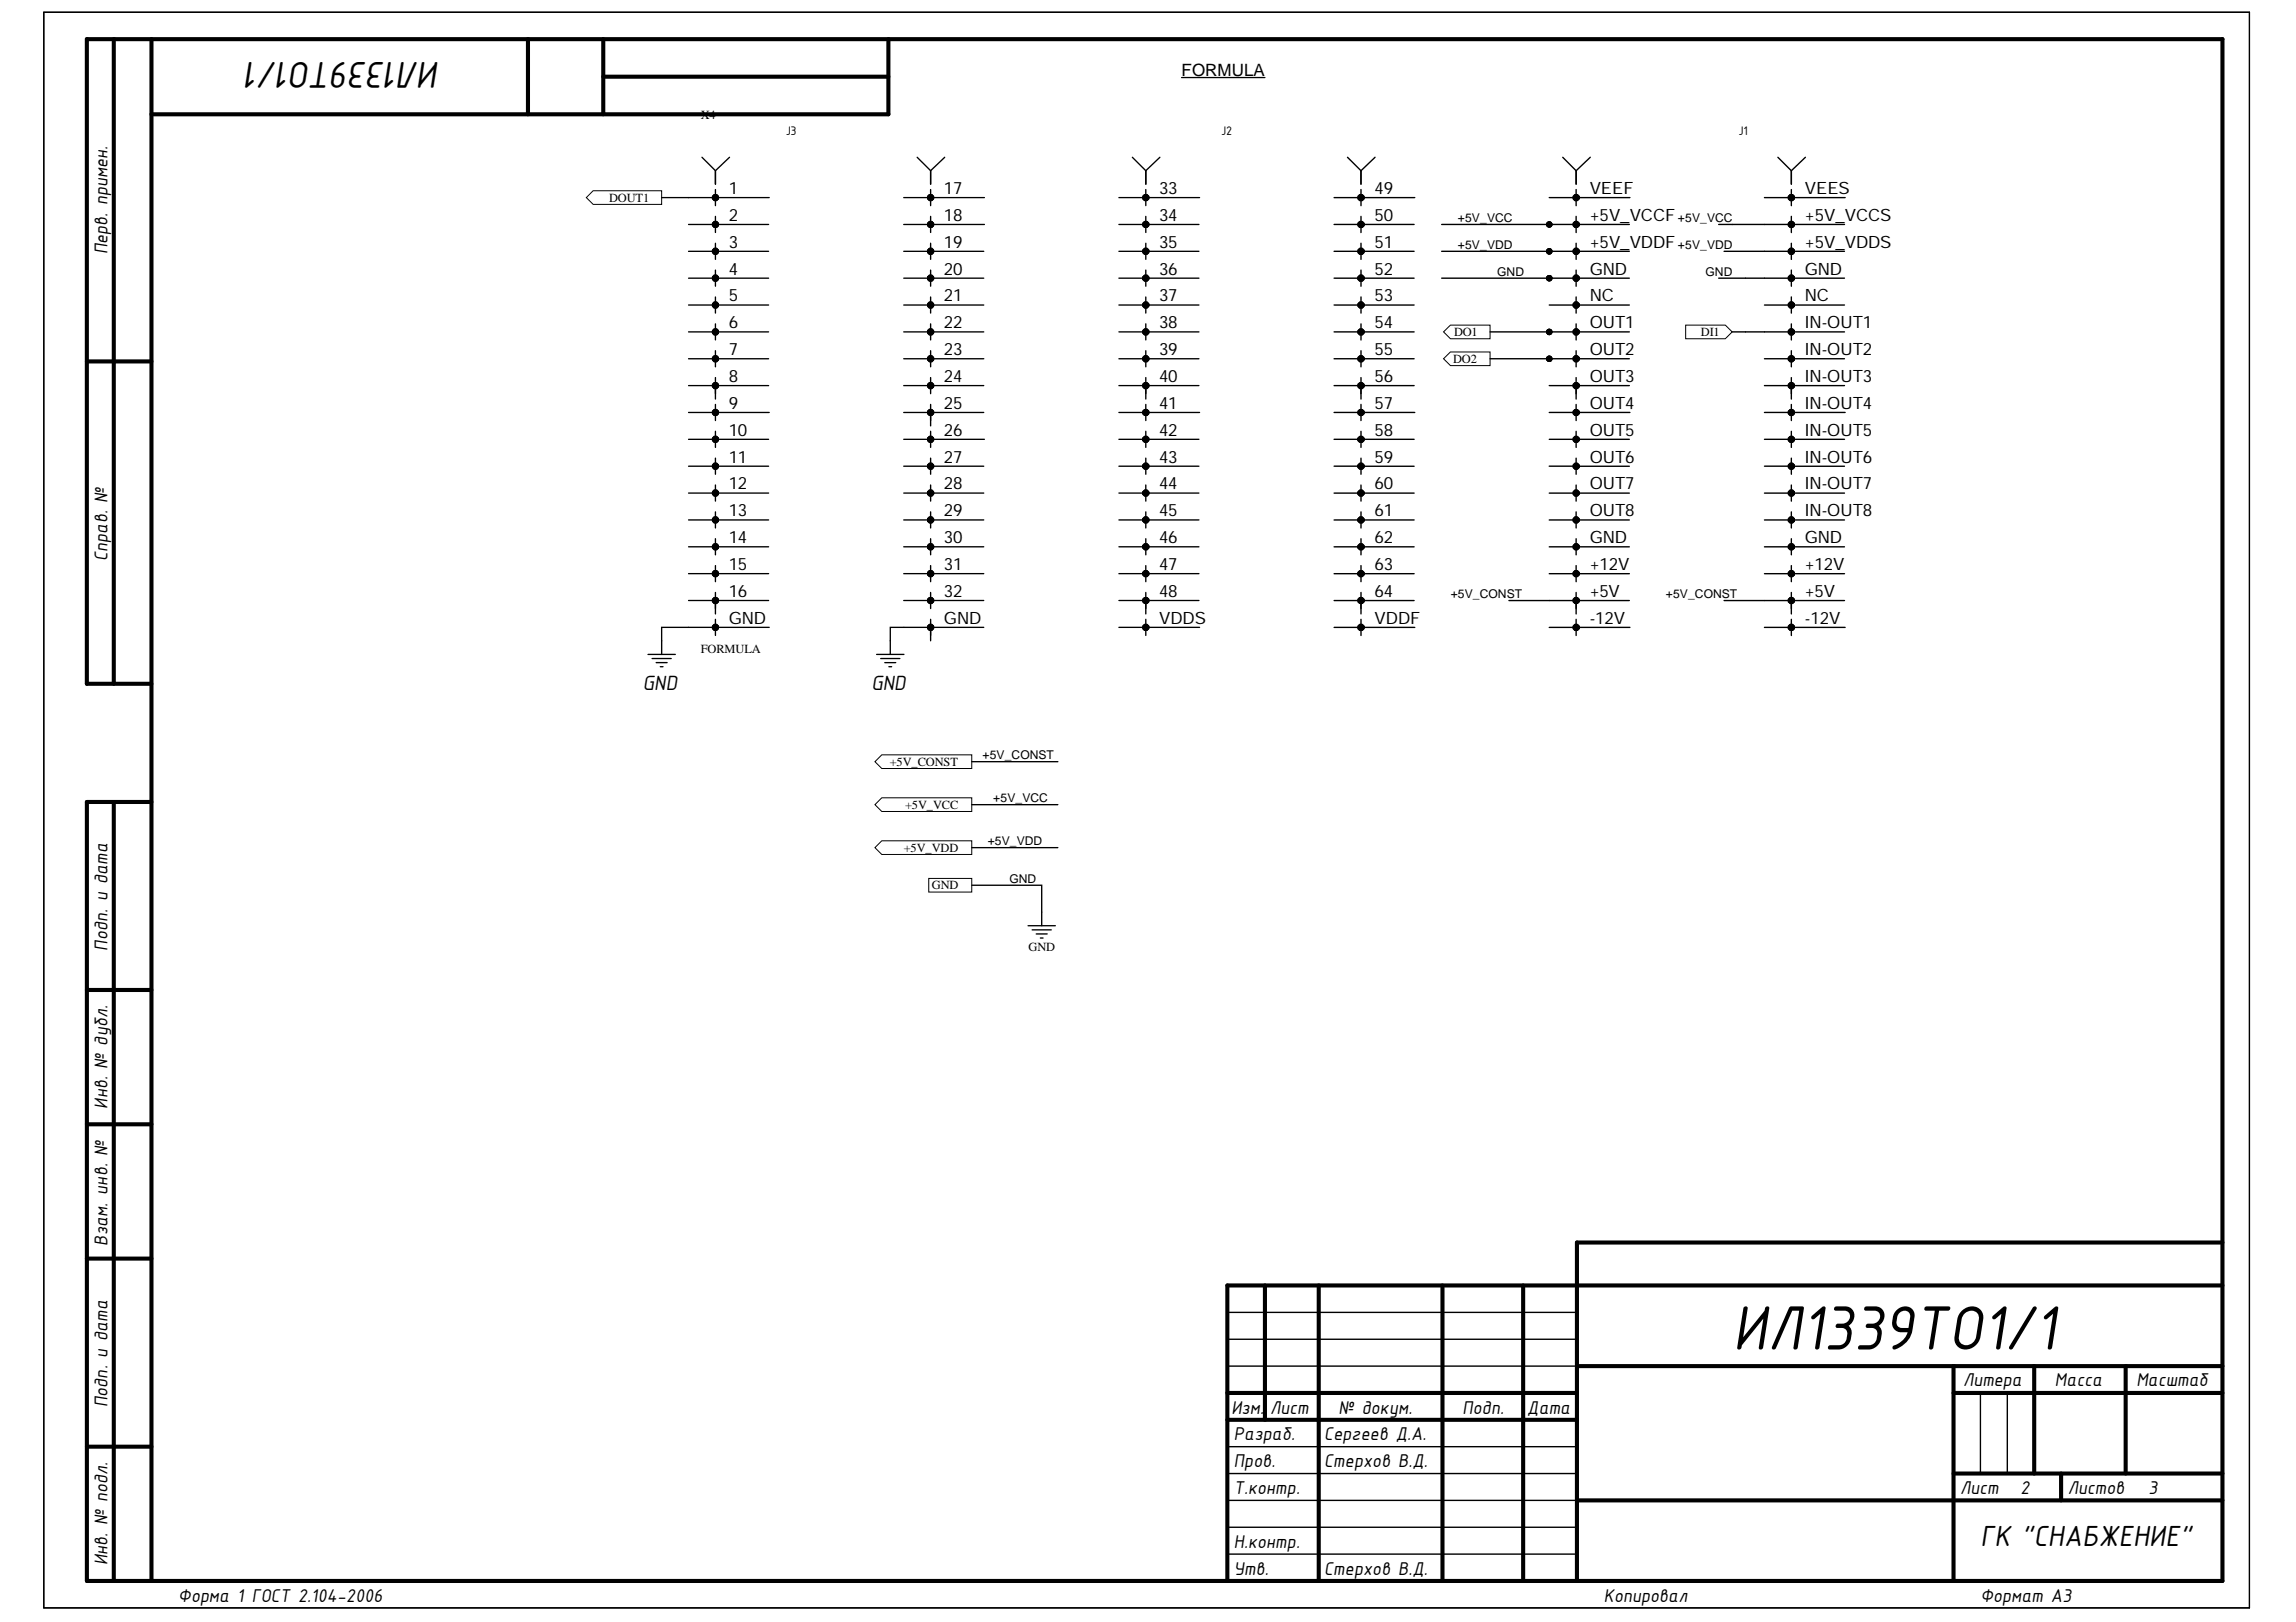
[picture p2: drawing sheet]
<svg xmlns="http://www.w3.org/2000/svg" width="297mm" height="210mm" viewBox="0 0 297 210" stroke-linecap="round" stroke-linejoin="round" font-family="sans-serif">
<defs><g id="words">
<text font-size="8.8" x="224.1" y="174.6">ИЛ1339ТО1/1</text>
<text font-size="5.3" x="56.9" y="8.1" transform="rotate(-180 56.9 8.1)">ИЛ1339ТО1/1</text>
<text font-size="4.1" x="256.2" y="200.1">ГК &quot;СНАБЖЕНИЕ&quot;</text>
<g font-size="2.9">
<text x="83.2" y="89.2">GND</text>
<text x="112.7" y="89.2">GND</text>
</g>
<g font-size="2.6">
<text x="13.9" y="32.9" transform="rotate(-90 13.9 32.9)">Перв. примен.</text>
<text x="13.9" y="72.6" transform="rotate(-90 13.9 72.6)">Справ. №</text>
<text x="13.9" y="123" transform="rotate(-90 13.9 123)">Подп. и дата</text>
<text x="13.9" y="143.5" transform="rotate(-90 13.9 143.5)">Инв. № дубл.</text>
<text x="13.9" y="161.2" transform="rotate(-90 13.9 161.2)">Взам. инв. №</text>
<text x="254" y="179.4">Литера</text>
<text x="265.9" y="179.4">Масса</text>
<text x="276.4" y="179.4">Масштаб</text>
<text x="13.9" y="182.1" transform="rotate(-90 13.9 182.1)">Подп. и дата</text>
<text x="159.3" y="182.9">Изм.</text>
<text x="164.3" y="182.9">Лист</text>
<text x="173.2" y="182.9">№ докум.</text>
<text x="189.2" y="182.9">Подп.</text>
<text x="197.6" y="182.9">Дата</text>
<text x="159.6" y="186.4">Разраб.</text>
<text x="159.6" y="189.9">Пров.</text>
<text x="171.3" y="186.4">Сергеев Д.А.</text>
<text x="171.3" y="189.9">Стерхов В.Д.</text>
<text x="159.6" y="193.4">Т.контр.</text>
<text x="253.6" y="193.4">Лист</text>
<text x="261.4" y="193.4">2</text>
<text x="267.5" y="193.4">Листов</text>
<text x="278" y="193.4">3</text>
<text x="13.9" y="202.5" transform="rotate(-90 13.9 202.5)">Инв. № подл.</text>
<text x="159.6" y="200.3">Н.контр.</text>
<text x="159.6" y="203.8">Утв.</text>
<text x="171.3" y="203.8">Стерхов В.Д.</text>
<text x="23.1" y="207.3">Форма 1 ГОСТ 2.104-2006</text>
<text x="207.5" y="207.3">Копировал</text>
<text x="256.2" y="207.3">Формат А3</text>
</g>
<g font-size="2.2">
<text x="152.9" y="9.8">FORMULA</text>
<text x="94.3" y="28.6">2</text>
<text x="94.3" y="25.1">1</text>
<text x="122.1" y="28.6">18</text>
<text x="122.1" y="25.1">17</text>
<text x="150" y="28.6">34</text>
<text x="150" y="25.1">33</text>
<text x="177.8" y="28.6">50</text>
<text x="177.8" y="25.1">49</text>
<text x="205.7" y="28.6">+5V_VCCF</text>
<text x="205.7" y="25.1">VEEF</text>
<text x="233.5" y="28.6">+5V_VCCS</text>
<text x="233.5" y="25.1">VEES</text>
<text x="94.3" y="32.1">3</text>
<text x="94.3" y="35.5">4</text>
<text x="122.1" y="35.5">20</text>
<text x="122.1" y="32.1">19</text>
<text x="150" y="32.1">35</text>
<text x="150" y="35.5">36</text>
<text x="177.8" y="32.1">51</text>
<text x="177.8" y="35.5">52</text>
<text x="205.7" y="32.1">+5V_VDDF</text>
<text x="205.7" y="35.5">GND</text>
<text x="233.5" y="32.1">+5V_VDDS</text>
<text x="233.5" y="35.5">GND</text>
<text x="94.3" y="39">5</text>
<text x="122.1" y="39">21</text>
<text x="150" y="39">37</text>
<text x="177.8" y="39">53</text>
<text x="205.7" y="39">NC</text>
<text x="233.5" y="39">NC</text>
<text x="94.3" y="42.5">6</text>
<text x="94.3" y="46">7</text>
<text x="122.1" y="46">23</text>
<text x="122.1" y="42.5">22</text>
<text x="150" y="42.5">38</text>
<text x="150" y="46">39</text>
<text x="177.8" y="42.5">54</text>
<text x="177.8" y="46">55</text>
<text x="205.7" y="42.5">OUT1</text>
<text x="205.7" y="46">OUT2</text>
<text x="233.5" y="42.5">IN-OUT1</text>
<text x="233.5" y="46">IN-OUT2</text>
<text x="94.3" y="49.4">8</text>
<text x="94.3" y="52.9">9</text>
<text x="122.1" y="52.9">25</text>
<text x="122.1" y="49.4">24</text>
<text x="150" y="49.4">40</text>
<text x="150" y="52.9">41</text>
<text x="177.8" y="49.4">56</text>
<text x="177.8" y="52.9">57</text>
<text x="205.7" y="49.4">OUT3</text>
<text x="205.7" y="52.9">OUT4</text>
<text x="233.5" y="49.4">IN-OUT3</text>
<text x="233.5" y="52.9">IN-OUT4</text>
<text x="94.3" y="59.9">11</text>
<text x="94.3" y="56.4">10</text>
<text x="122.1" y="59.9">27</text>
<text x="122.1" y="56.4">26</text>
<text x="150" y="59.9">43</text>
<text x="150" y="56.4">42</text>
<text x="177.8" y="59.9">59</text>
<text x="177.8" y="56.4">58</text>
<text x="205.7" y="59.9">OUT6</text>
<text x="205.7" y="56.4">OUT5</text>
<text x="233.5" y="59.9">IN-OUT6</text>
<text x="233.5" y="56.4">IN-OUT5</text>
<text x="94.3" y="63.3">12</text>
<text x="122.1" y="63.3">28</text>
<text x="150" y="63.3">44</text>
<text x="177.8" y="63.3">60</text>
<text x="205.7" y="63.3">OUT7</text>
<text x="233.5" y="63.3">IN-OUT7</text>
<text x="94.3" y="70.3">14</text>
<text x="94.3" y="66.8">13</text>
<text x="122.1" y="66.8">29</text>
<text x="122.1" y="70.3">30</text>
<text x="150" y="70.3">46</text>
<text x="150" y="66.8">45</text>
<text x="177.8" y="70.3">62</text>
<text x="177.8" y="66.8">61</text>
<text x="205.7" y="70.3">GND</text>
<text x="205.7" y="66.8">OUT8</text>
<text x="233.5" y="70.3">GND</text>
<text x="233.5" y="66.8">IN-OUT8</text>
<text x="94.3" y="77.2">16</text>
<text x="94.3" y="73.8">15</text>
<text x="122.1" y="73.8">31</text>
<text x="122.1" y="77.2">32</text>
<text x="150" y="77.2">48</text>
<text x="150" y="73.8">47</text>
<text x="177.8" y="77.2">64</text>
<text x="177.8" y="73.8">63</text>
<text x="205.7" y="77.2">+5V</text>
<text x="205.7" y="73.8">+12V</text>
<text x="233.5" y="77.2">+5V</text>
<text x="233.5" y="73.8">+12V</text>
<text x="94.3" y="80.7">GND</text>
<text x="122.1" y="80.7">GND</text>
<text x="150" y="80.7">VDDS</text>
<text x="177.8" y="80.7">VDDF</text>
<text x="205.7" y="80.7">-12V</text>
<text x="233.5" y="80.7">-12V</text>
</g>
<g font-size="1.7">
<text x="101.6" y="17.5">J3</text>
<text x="158" y="17.5">J2</text>
<text x="224.9" y="17.5">J1</text>
</g>
<g font-size="1.6">
<text x="90.6" y="15.5">X4</text>
<text x="78.8" y="26.1">DOUT1</text>
<text x="188.6" y="28.7">+5V_VCC</text>
<text x="217.1" y="28.7">+5V_VCC</text>
<text x="188.6" y="32.2">+5V_VDD</text>
<text x="193.7" y="35.7">GND</text>
<text x="217.1" y="32.2">+5V_VDD</text>
<text x="220.6" y="35.7">GND</text>
<text x="188" y="46.9">DO2</text>
<text x="188.1" y="43.5">DO1</text>
<text x="220" y="43.5">DI1</text>
<text x="187.7" y="77.4">+5V_CONST</text>
<text x="215.5" y="77.4">+5V_CONST</text>
<text x="90.6" y="84.5">FORMULA</text>
<text x="115.1" y="99.1">+5V_CONST</text>
<text x="127.1" y="98.2">+5V_CONST</text>
<text x="117.1" y="104.7">+5V_VCC</text>
<text x="128.5" y="103.8">+5V_VCC</text>
<text x="116.9" y="110.2">+5V_VDD</text>
<text x="127.8" y="109.4">+5V_VDD</text>
<text x="120.6" y="115.1">GND</text>
<text x="130.6" y="114.2">GND</text>
<text x="133.1" y="123">GND</text>
</g>
</g></defs>
<path d="M5.7 1.6h285.3v206.5h-285.3z" fill="none" stroke="#000" stroke-width=".13"/>
<g fill="none" stroke="#000" stroke-width=".53">
<path d="M11.2 5.1v83.4h8.4M11.2 5.1h276.3v199.5h-276.3v-100.8M14.7 5.1v83.4M19.6 5.1v199.5M68.3 5.1v9.7M78 5.1v9.7M78 9.9h36.9M114.9 5.1v9.7h-95.3M11.2 46.8h8.4M11.2 103.8h8.4M14.7 103.8v100.8M11.2 128.1h8.4"/>
<path d="M11.2 145.5h8.4M11.2 162.9h8.4M163.6 166.4v17.3M170.6 166.4v38.2M186.6 166.4v38.2M197.1 166.4v38.2M204 176.8h83.5M252.7 176.8v27.8M263.2 176.8v13.9M275 176.8v13.9M287.5 166.4h-128.7v38.2M287.5 160.8h-83.5v43.8"/>
<path d="M11.2 187.2h8.4M158.8 180.3h45.2M158.8 183.7h45.2M204 194.2h83.5M252.7 190.7h34.8M252.7 180.3h34.8M266.6 190.7v3.5"/>
</g>
<path d="M5.7 1.6h285.3v206.5h-285.3zM158.8 176.8h45.2M158.8 173.3h45.2M158.8 169.8h45.2M158.8 187.2h45.2M158.8 194.2h45.2M158.8 190.7h45.2M158.8 197.6h45.2M256.2 180.3v10.4M259.7 180.3v10.4M158.8 201.1h45.2" fill="none" stroke="#000" stroke-width=".18"/>
<path d="M152.9 10h10.7" fill="none" stroke="#000" stroke-width=".17"/>
<path d="M114.1 103.2h11.6v1.8h-11.6l-.9-.9z" fill-rule="evenodd" fill="#fff"/>
<path d="M114.1 103.2h11.6v1.8h-11.6l-.9-.9z" fill="none" stroke="#000" stroke-width=".13"/>
<path d="M114.1 108.8h11.6v1.8h-11.6l-.9-.9z" fill-rule="evenodd" fill="#fff"/>
<path d="M114.1 108.8h11.6v1.8h-11.6l-.9-.9z" fill="none" stroke="#000" stroke-width=".13"/>
<path d="M133 119.8h3.5M134.8 118v1.8M133.5 120.3h2.5M134.1 120.9h1.4M134.6 121.4h.3" fill="none" stroke="#000" stroke-width=".17"/>
<path d="M186.8 42.9l.8-.8h5.2v1.7h-5.2z" fill-rule="evenodd" fill="#fff"/>
<path d="M186.8 42.9l.8-.8h5.2v1.7h-5.2z" fill="none" stroke="#000" stroke-width=".13"/>
<path d="M186.8 46.4l.8-.9h5.2v1.8h-5.2z" fill-rule="evenodd" fill="#fff"/>
<path d="M186.8 46.4l.8-.9h5.2v1.8h-5.2z" fill="none" stroke="#000" stroke-width=".13"/>
<path d="M218.1 42.1h5.1l.9 .8-.9 .9h-5.1z" fill-rule="evenodd" fill="#fff"/>
<path d="M218.1 42.1h5.1l.9 .8-.9 .9h-5.1z" fill="none" stroke="#000" stroke-width=".13"/>
<path d="M114.1 97.7h11.6v1.8h-11.6l-.9-.9z" fill-rule="evenodd" fill="#fff"/>
<path d="M114.1 97.7h11.6v1.8h-11.6l-.9-.9z" fill="none" stroke="#000" stroke-width=".13"/>
<path d="M120.2 113.7h5.5v1.7h-5.5z" fill-rule="evenodd" fill="#fff"/>
<g fill="none" stroke="#000" stroke-width=".13">
<path d="M120.2 113.7h5.5v1.7h-5.5z"/>
<circle cx="200.4" cy="29" r=".35"/>
<circle cx="200.4" cy="32.5" r=".35"/>
<circle cx="200.4" cy="36" r=".35"/>
<circle cx="200.4" cy="46.4" r=".35"/>
<circle cx="200.4" cy="43" r=".35"/>
</g>
<g fill="none" stroke="#000" stroke-width=".17">
<path d="M83.8 84.7h3.6M84.4 85.2h2.4M85.4 86.3h.4M89.1 81.2h-3.5v1.7M113.4 84.7h3.5M113.9 85.2h2.5M114.5 85.8h1.4M115 86.3h.4M116.9 81.2h-1.7v3.5M125.7 98.6h11.2M125.7 114.6h9.1v3.4M125.7 104.1h11.2"/>
<path d="M125.7 109.7h11.2"/>
</g>
<g fill="none" stroke="#000" stroke-width=".18">
<path d="M186.5 29h13.9M186.5 32.5h13.9M186.5 36h13.9M222.4 36h5.9M222.4 29h5.9M223 32.5h5.3M192.8 42.9h7.6M192.8 46.4h7.6M224.1 42.9h4.2M195.2 77.7h5.2M223 77.7h5.3M84.9 85.8h1.4"/>
<path d="M85.6 82.9v1.8"/>
</g>
<g fill="#000">
<circle cx="200.4" cy="29" r=".35"/>
<circle cx="200.4" cy="32.5" r=".35"/>
<circle cx="200.4" cy="36" r=".35"/>
<circle cx="200.4" cy="46.4" r=".35"/>
<circle cx="200.4" cy="43" r=".35"/>
</g>
<path d="M76.7 24.7h8.9v1.8h-8.9l-.8-.9z" fill-rule="evenodd" fill="#fff"/>
<g fill="none" stroke="#000" stroke-width=".13">
<path d="M76.7 24.7h8.9v1.8h-8.9l-.8-.9z"/>
<circle cx="200.4" cy="29" r=".35"/>
<circle cx="200.4" cy="32.5" r=".35"/>
<circle cx="200.4" cy="36" r=".35"/>
<circle cx="200.4" cy="46.4" r=".35"/>
<circle cx="200.4" cy="43" r=".35"/>
</g>
<g fill="#000">
<circle cx="200.4" cy="29" r=".35"/>
<circle cx="200.4" cy="32.5" r=".35"/>
<circle cx="200.4" cy="36" r=".35"/>
<circle cx="200.4" cy="46.4" r=".35"/>
<circle cx="200.4" cy="43" r=".35"/>
</g>
<g fill="none" stroke="#000" stroke-width=".17">
<path d="M85.6 25.6h13.9M89.1 36h10.3M89.1 32.5h10.3M89.1 29h10.3M89.1 39.5h10.3M90.8 20.4l1.8 1.7M92.6 22.1v1.7M92.6 24.5v2.1M92.6 28v2.1M92.6 31.5v2.1M92.6 35v2M92.6 38.4v2.1"/>
<path d="M94.4 20.4l-1.8 1.7M116.9 36h10.4M116.9 32.5h10.4M116.9 25.6h3.5M116.9 29h10.5M116.9 39.5h10.4M118.7 20.4l1.7 1.7M120.4 22.1v1.7M120.4 24.5v2.1M120.4 28v2.1M120.4 31.5v2.1M120.4 35v2"/>
<path d="M120.4 38.4v2.1M120.7 25.6h6.7M122.2 20.4l-1.8 1.7M144.8 36h10.3M144.8 32.5h10.3M144.8 25.6h10.4M144.8 29h10.3M144.8 39.5h10.3M146.5 20.4l1.7 1.7M148.2 22.1v1.7M148.2 24.5v2.1M148.2 28v2.1"/>
<path d="M148.2 31.5v2.1M148.2 35v2M148.2 38.4v2.1M150.1 20.4l-1.9 1.7M89.1 42.9h10.3M89.1 49.9h10.3M89.1 46.4h10.3M89.1 53.4h10.4M89.1 56.9h10.3M92.6 41.9v2.1M92.6 45.4v2.1M92.6 48.9v2.7"/>
<path d="M92.6 52.3v2.1M92.6 55.8v2.1M92.6 59.3v2.1M116.9 42.9h10.4M116.9 49.9h10.4M116.9 46.4h10.4M116.9 53.4h10.4M116.9 56.9h10.5M120.4 41.9v2.1M120.4 45.4v2.1M120.4 48.9v2M120.4 52.3v2.8"/>
<path d="M120.4 55.8v2.1M120.4 59.3v2.1M144.8 42.9h10.3M144.8 49.9h10.3M144.8 46.4h10.3M144.8 53.4h10.4M144.8 56.9h10.3M148.2 41.9v2.1M148.2 45.4v2.1M148.2 48.9v2.7M148.2 52.3v2.1M148.2 55.8v2.1"/>
<path d="M148.2 59.3v2.1M89.1 63.8h10.3M89.1 60.3h10.3M89.1 70.8h10.3M89.1 67.3h10.3M89.1 77.7h10.3M89.1 74.2h10.3M92.6 62.8v2M92.6 66.2v2.1M92.6 69.7v2.1M92.6 73.2v2.1M92.6 76.7v2.7"/>
<path d="M116.9 63.8h10.4M116.9 60.3h10.4M116.9 70.8h10.4M116.9 67.3h10.4M116.9 77.7h10.4M116.9 74.2h10.4M120.4 62.8v2M120.4 66.2v2.1M120.4 69.7v2.1M120.4 73.2v2.1M120.4 76.7v2.1M144.8 63.8h10.3"/>
<path d="M144.8 60.3h10.3M144.8 70.8h10.3M144.8 67.3h10.3M144.8 77.7h10.3M144.8 74.2h10.3M148.2 62.8v2M148.2 66.2v2.1M148.2 69.7v2.1M148.2 73.2v2.1M148.2 76.7v2.7M89.1 81.2h10.4M92.6 80.1v2.1"/>
<path d="M116.9 81.2h10.4M120.4 80.1v2.8M144.8 81.2h10.4M148.2 80.1v2.1"/>
</g>
<g fill="none" stroke="#000" stroke-width=".53">
<circle cx="92.6" cy="39.5" r=".21"/>
<circle cx="92.6" cy="32.5" r=".21"/>
<circle cx="92.6" cy="36" r=".21"/>
<circle cx="92.6" cy="25.6" r=".21"/>
<circle cx="92.6" cy="29" r=".21"/>
<circle cx="120.4" cy="39.5" r=".21"/>
<circle cx="120.4" cy="32.5" r=".21"/>
<circle cx="120.4" cy="36" r=".21"/>
<circle cx="120.4" cy="25.6" r=".21"/>
<circle cx="120.4" cy="29" r=".21"/>
<circle cx="148.2" cy="32.5" r=".21"/>
<circle cx="148.2" cy="39.5" r=".21"/>
<circle cx="148.2" cy="36" r=".21"/>
<circle cx="148.2" cy="25.6" r=".21"/>
<circle cx="148.2" cy="29" r=".21"/>
<circle cx="176.1" cy="25.6" r=".21"/>
<circle cx="176.1" cy="36" r=".21"/>
<circle cx="176.1" cy="32.5" r=".21"/>
<circle cx="176.1" cy="39.5" r=".21"/>
<circle cx="176.1" cy="29" r=".21"/>
<circle cx="203.9" cy="29" r=".21"/>
<circle cx="203.9" cy="32.5" r=".21"/>
<circle cx="203.9" cy="39.5" r=".21"/>
<circle cx="203.9" cy="25.6" r=".21"/>
<circle cx="203.9" cy="36" r=".21"/>
<circle cx="231.8" cy="36" r=".21"/>
<circle cx="231.8" cy="25.6" r=".21"/>
<circle cx="231.8" cy="32.5" r=".21"/>
<circle cx="231.8" cy="39.5" r=".21"/>
<circle cx="231.8" cy="29" r=".21"/>
<circle cx="92.6" cy="46.4" r=".21"/>
<circle cx="92.6" cy="56.9" r=".21"/>
<circle cx="92.6" cy="53.4" r=".21"/>
<circle cx="92.6" cy="49.9" r=".21"/>
<circle cx="92.6" cy="43" r=".21"/>
<circle cx="120.4" cy="46.4" r=".21"/>
<circle cx="120.4" cy="56.9" r=".21"/>
<circle cx="120.4" cy="53.4" r=".21"/>
<circle cx="120.4" cy="43" r=".21"/>
<circle cx="120.4" cy="49.9" r=".21"/>
<circle cx="148.2" cy="46.4" r=".21"/>
<circle cx="148.2" cy="56.9" r=".21"/>
<circle cx="148.2" cy="53.4" r=".21"/>
<circle cx="148.2" cy="43" r=".21"/>
<circle cx="148.2" cy="49.9" r=".21"/>
<circle cx="176.1" cy="46.4" r=".21"/>
<circle cx="176.1" cy="56.9" r=".21"/>
<circle cx="176.1" cy="53.4" r=".21"/>
<circle cx="176.1" cy="49.9" r=".21"/>
<circle cx="176.1" cy="43" r=".21"/>
<circle cx="203.9" cy="56.9" r=".21"/>
<circle cx="203.9" cy="46.4" r=".21"/>
<circle cx="203.9" cy="53.4" r=".21"/>
<circle cx="203.9" cy="49.9" r=".21"/>
<circle cx="203.9" cy="43" r=".21"/>
<circle cx="231.7" cy="56.9" r=".21"/>
<circle cx="231.7" cy="46.4" r=".21"/>
<circle cx="231.7" cy="53.4" r=".21"/>
<circle cx="231.7" cy="49.9" r=".21"/>
<circle cx="231.7" cy="43" r=".21"/>
<circle cx="231.8" cy="43" r=".21"/>
<circle cx="231.8" cy="49.9" r=".21"/>
<circle cx="231.8" cy="53.4" r=".21"/>
<circle cx="231.8" cy="56.9" r=".21"/>
<circle cx="231.8" cy="46.4" r=".21"/>
<circle cx="92.6" cy="70.8" r=".21"/>
<circle cx="92.6" cy="74.2" r=".21"/>
<circle cx="92.6" cy="67.3" r=".21"/>
<circle cx="92.6" cy="77.7" r=".21"/>
<circle cx="92.6" cy="63.8" r=".21"/>
<circle cx="92.6" cy="60.3" r=".21"/>
<circle cx="120.4" cy="70.8" r=".21"/>
<circle cx="120.4" cy="74.2" r=".21"/>
<circle cx="120.4" cy="67.3" r=".21"/>
<circle cx="120.4" cy="77.7" r=".21"/>
<circle cx="120.4" cy="63.8" r=".21"/>
<circle cx="120.4" cy="60.3" r=".21"/>
<circle cx="148.2" cy="70.8" r=".21"/>
<circle cx="148.2" cy="74.2" r=".21"/>
<circle cx="148.2" cy="67.3" r=".21"/>
<circle cx="148.2" cy="77.7" r=".21"/>
<circle cx="148.2" cy="63.8" r=".21"/>
<circle cx="148.2" cy="60.3" r=".21"/>
<circle cx="176.1" cy="63.8" r=".21"/>
<circle cx="176.1" cy="60.3" r=".21"/>
<circle cx="176.1" cy="77.7" r=".21"/>
<circle cx="176.1" cy="70.8" r=".21"/>
<circle cx="176.1" cy="67.3" r=".21"/>
<circle cx="176.1" cy="74.2" r=".21"/>
<circle cx="203.9" cy="74.2" r=".21"/>
<circle cx="203.9" cy="67.3" r=".21"/>
<circle cx="203.9" cy="70.8" r=".21"/>
<circle cx="203.9" cy="77.7" r=".21"/>
<circle cx="203.9" cy="60.3" r=".21"/>
<circle cx="203.9" cy="63.8" r=".21"/>
<circle cx="231.7" cy="63.8" r=".21"/>
<circle cx="231.7" cy="60.3" r=".21"/>
<circle cx="231.7" cy="77.7" r=".21"/>
<circle cx="231.7" cy="70.8" r=".21"/>
<circle cx="231.7" cy="74.2" r=".21"/>
<circle cx="231.7" cy="67.3" r=".21"/>
<circle cx="231.8" cy="67.3" r=".21"/>
<circle cx="231.8" cy="74.2" r=".21"/>
<circle cx="231.8" cy="70.8" r=".21"/>
<circle cx="231.8" cy="77.7" r=".21"/>
<circle cx="231.8" cy="60.3" r=".21"/>
<circle cx="231.8" cy="63.8" r=".21"/>
<circle cx="92.6" cy="81.2" r=".21"/>
<circle cx="120.4" cy="81.2" r=".21"/>
<circle cx="148.2" cy="81.2" r=".21"/>
<circle cx="176.1" cy="81.2" r=".21"/>
<circle cx="203.9" cy="81.2" r=".21"/>
<circle cx="231.8" cy="81.2" r=".21"/>
</g>
<g fill="none" stroke="#000" stroke-width=".18">
<path d="M172.6 36h10.3M172.6 32.5h10.3M172.6 25.6h10.4M172.6 29h10.3M172.6 39.5h10.3M174.3 20.4l1.8 1.7M176.1 22.1v1.7M176.1 24.5v2.1M176.1 28v2.1M176.1 31.5v2.1M176.1 35v2M176.1 38.4v2.1"/>
<path d="M177.9 20.4l-1.8 1.7M200.4 36h10.4M200.4 32.5h10.4M200.4 25.6h10.5M200.4 29h10.4M200.4 39.5h10.4M202.2 20.4l1.7 1.7M203.9 22.1v1.7M203.9 24.5v2.1M203.9 28v2.1M203.9 31.5v2.1M203.9 35v2"/>
<path d="M203.9 38.4v2.1M205.7 20.4l-1.8 1.7M228.3 36h10.3M228.3 32.5h10.3M228.3 25.6h10.4M228.3 29h10.3M228.3 39.5h10.3M230 20.4l1.8 1.7M231.8 22.1v1.7M231.8 24.5v2.1M231.8 28v2.1M231.8 31.5v2.1"/>
<path d="M231.8 35v2M231.8 38.4v2.1M233.6 20.4l-1.8 1.7M172.6 42.9h10.3M172.6 49.9h10.3M172.6 46.4h10.3M172.6 56.9h10.3M172.6 53.4h10.4M176.1 41.9v2.1M176.1 45.4v2.1M176.1 48.9v2.7M176.1 52.3v2.1"/>
<path d="M176.1 55.8v2.1M176.1 59.3v2.1M200.4 42.9h10.4M200.4 49.9h10.4M200.4 46.4h10.4M200.4 56.9h10.4M200.4 53.4h10.5M203.9 41.9v2.1M203.9 45.4v2.1M203.9 48.9v2.7M203.9 52.3v2.1M203.9 55.8v2.1"/>
<path d="M203.9 59.3v2.1M228.3 42.9h10.3M228.3 49.9h10.3M228.3 46.4h10.3M228.3 56.9h10.3M228.3 53.4h10.4M231.8 41.9v2.1M231.8 45.4v2.1M231.8 48.9v2.7M231.8 52.3v2.1M231.8 55.8v2.1M231.8 59.3v2.1"/>
<path d="M172.6 63.8h10.3M172.6 70.8h10.3M172.6 67.3h10.3M172.6 77.7h10.3M172.6 74.2h10.3M172.6 60.3h3.5M176 60.3h6.9M176.1 62.8v2M176.1 66.2v2.1M176.1 69.7v2.1M176.1 73.2v2.1M176.1 76.7v2.7"/>
<path d="M200.4 63.8h10.4M200.4 70.8h10.4M200.4 67.3h10.4M200.4 77.7h10.4M200.4 74.2h10.4M200.4 60.3h3.5M203.8 60.3h7M203.9 62.8v2M203.9 66.2v2.1M203.9 69.7v2.1M203.9 73.2v2.1M203.9 76.7v2.7"/>
<path d="M228.3 63.8h10.3M228.3 70.8h10.3M228.3 67.3h10.3M228.3 77.7h10.3M228.3 74.2h10.3M228.3 60.3h3.5M231.7 60.3h6.9M231.8 62.8v2M231.8 66.2v2.1M231.8 69.7v2.1M231.8 73.2v2.1M231.8 76.7v2.7"/>
<path d="M172.6 81.2h10.4M176.1 80.1v2.1M200.4 81.2h10.5M203.9 80.1v2.1M228.3 81.2h10.4M231.8 80.1v2.1"/>
</g>
<use href="#words"/>
</svg>
